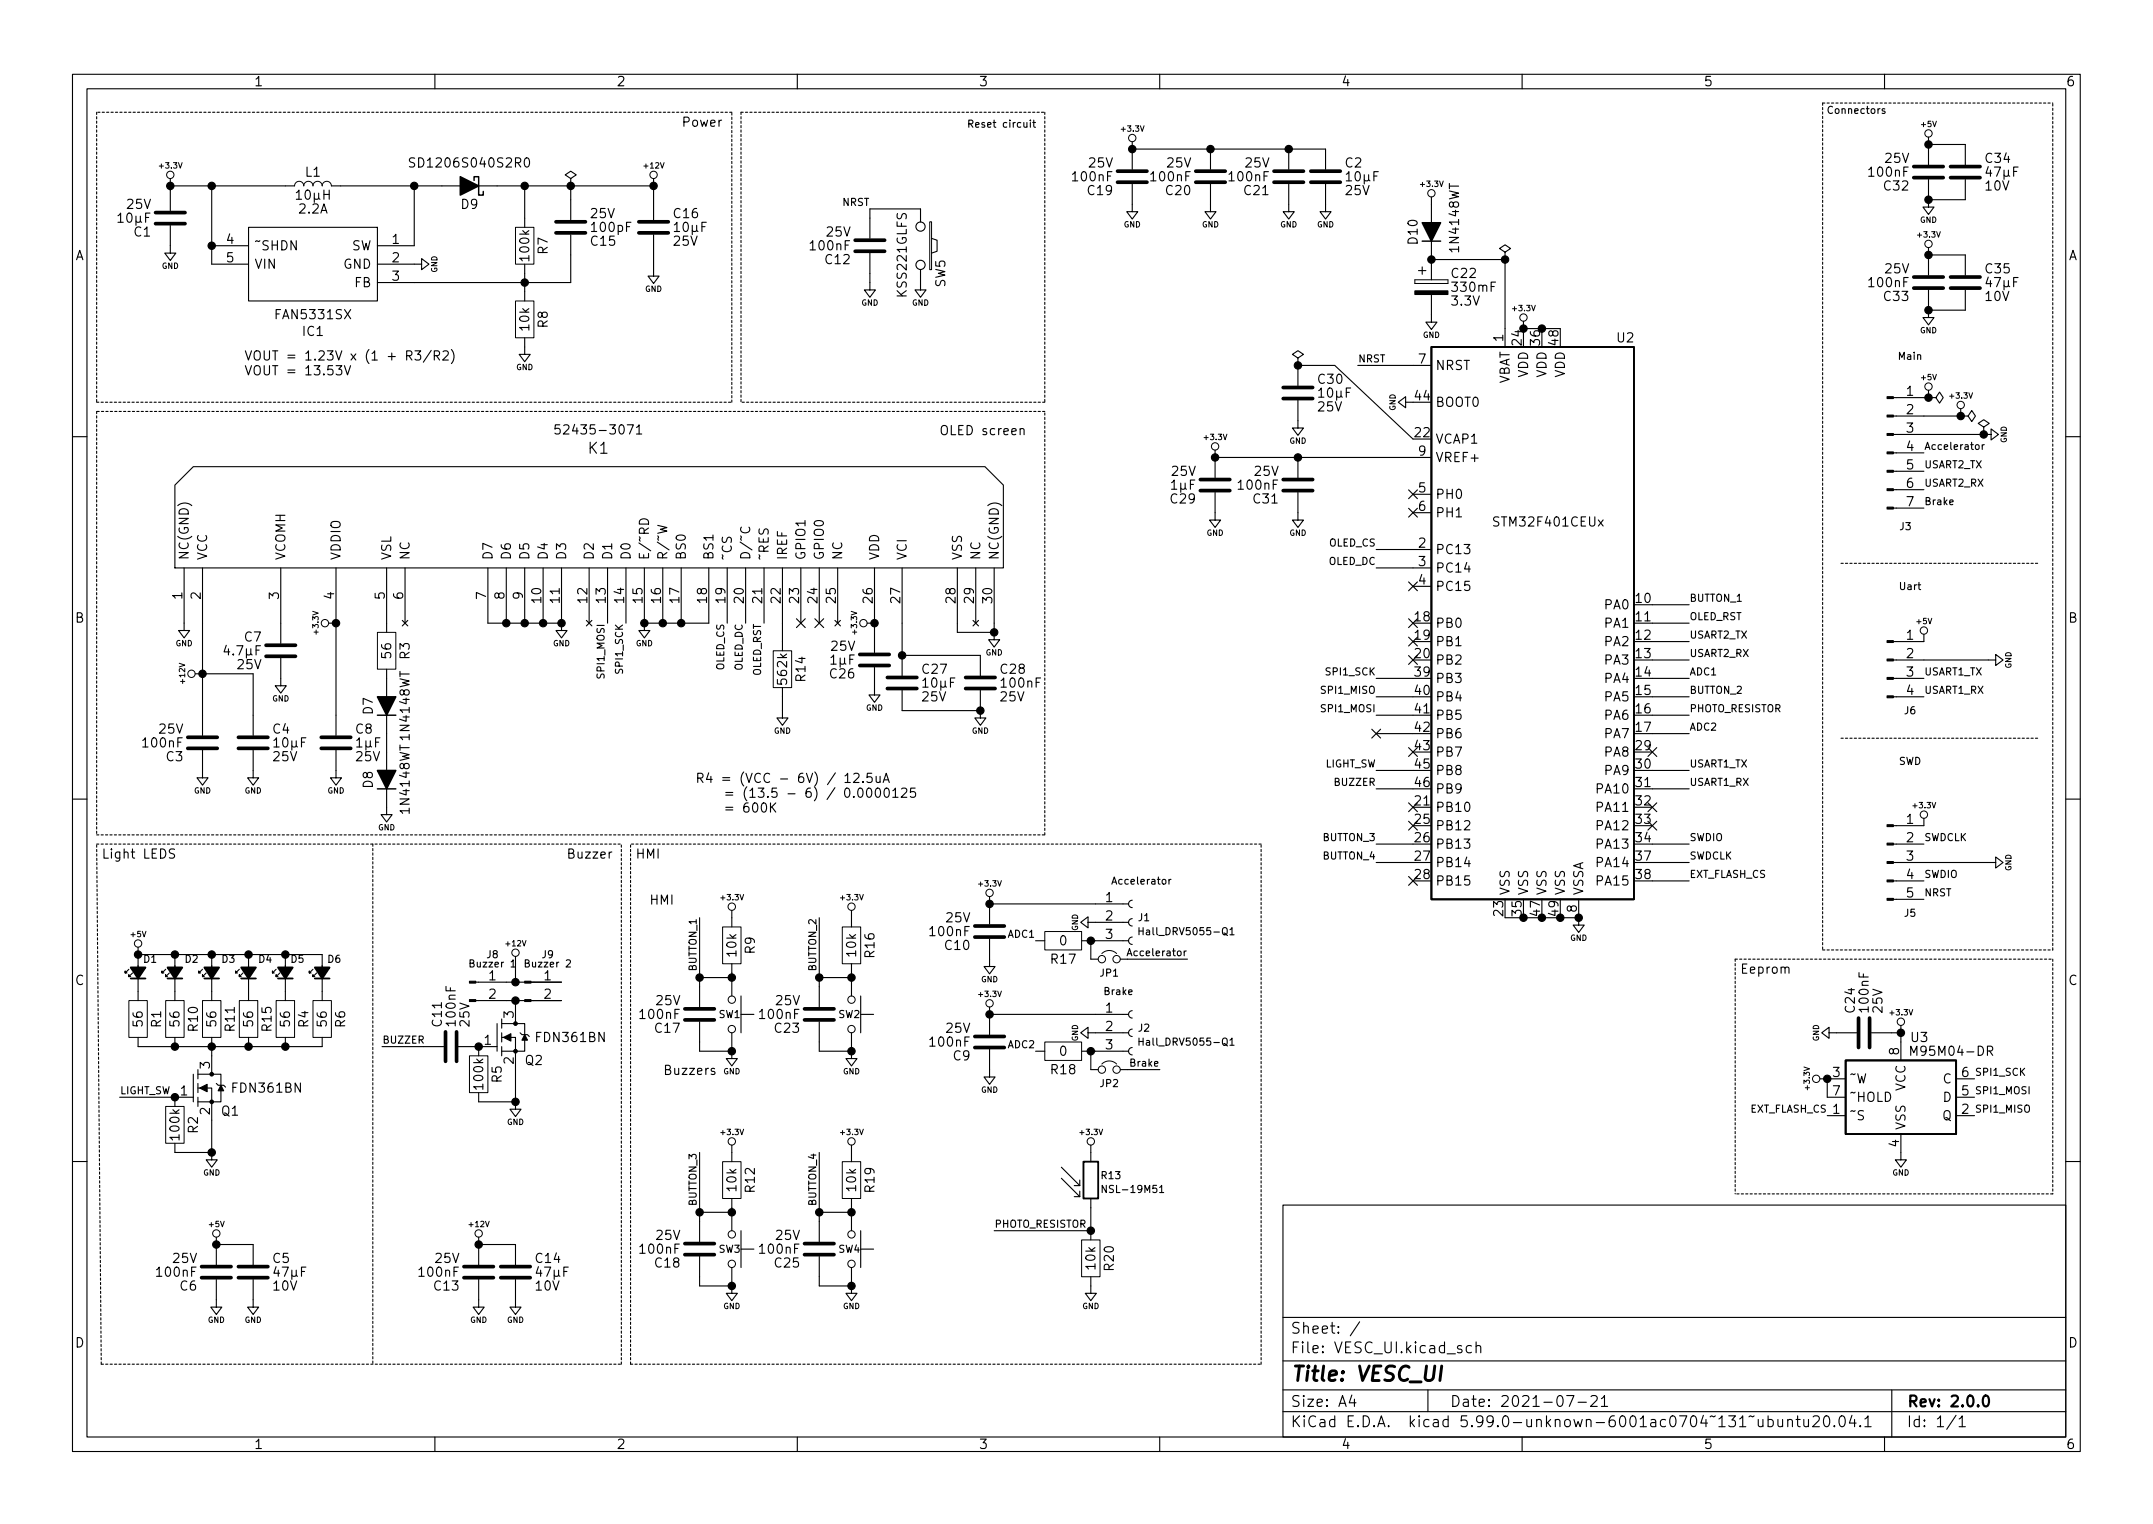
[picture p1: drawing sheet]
<svg xmlns="http://www.w3.org/2000/svg" width="297mm" height="210mm" viewBox="0 0 297 210" stroke-linecap="round" stroke-linejoin="round" font-family="sans-serif">
<defs><g id="words">
<text font-size="2.8" x="178" y="190.6">Title: VESC_UI</text>
<g font-size="2.1">
<text x="81.2" y="62.6">K1</text>
<text x="178" y="184">Sheet: /</text>
<text x="178" y="186.7">File: VESC_UI.kicad_sch</text>
<text x="178" y="196.9">KiCad E.D.A. kicad 5.99.0-unknown-6001ac0704~131~ubuntu20.04.1</text>
<text x="178" y="194.1">Size: A4</text>
<text x="200" y="194.1">Date: 2021-07-21</text>
<text x="263" y="194.1">Rev: 2.0.0</text>
<text x="263" y="196.9">Id: 1/1</text>
</g>
<g font-size="1.8">
<text x="35" y="11.9">1</text>
<text x="85" y="11.9">2</text>
<text x="135" y="11.9">3</text>
<text x="185" y="11.9">4</text>
<text x="235" y="11.9">5</text>
<text x="285" y="11.9">6</text>
<text x="94" y="17.5">Power</text>
<text x="57.3" y="23.1">SD1206S040S2R0</text>
<text x="150.3" y="23.1">25V</text>
<text x="161.1" y="23.1">25V</text>
<text x="171.9" y="23.1">25V</text>
<text x="185.6" y="23.1">C2</text>
<text x="260.1" y="22.5">25V</text>
<text x="274" y="22.5">C34</text>
<text x="17.5" y="28.8">25V</text>
<text x="41.3" y="29.5">2.2A</text>
<text x="42.1" y="24.4">L1</text>
<text x="63.6" y="28.8">D9</text>
<text x="148.1" y="25">100nF</text>
<text x="150.1" y="26.9">C19</text>
<text x="158.9" y="25">100nF</text>
<text x="160.9" y="26.9">C20</text>
<text x="169.7" y="25">100nF</text>
<text x="171.7" y="26.9">C21</text>
<text x="185.7" y="26.9">25V</text>
<text x="258" y="24.4">100nF</text>
<text x="260" y="26.3">C32</text>
<text x="273.9" y="26.3">10V</text>
<text x="10.3" y="35.9">A</text>
<text x="18.5" y="32.6">C1</text>
<text x="31.3" y="33.6">4</text>
<text x="35.1" y="34.5">~SHDN</text>
<text x="48.5" y="34.5">SW</text>
<text x="54.1" y="33.6">1</text>
<text x="73" y="35.9" transform="rotate(-90 73 35.9)">100k</text>
<text x="75.6" y="35" transform="rotate(-90 75.6 35)">R7</text>
<text x="81.5" y="30.1">25V</text>
<text x="81.6" y="33.9">C15</text>
<text x="81.7" y="32">100pF</text>
<text x="93" y="33.9">25V</text>
<text x="93" y="30.1">C16</text>
<text x="111.9" y="34.5">100nF</text>
<text x="114.1" y="32.6">25V</text>
<text x="195.6" y="33.6" transform="rotate(-90 195.6 33.6)">D10</text>
<text x="201.3" y="34.6" transform="rotate(-90 201.3 34.6)">1N4148WT</text>
<text x="285.3" y="35.9">A</text>
<text x="31.3" y="36.2">5</text>
<text x="35.1" y="37.1">VIN</text>
<text x="47.4" y="37.1">GND</text>
<text x="49" y="39.6">FB</text>
<text x="54.1" y="36.2">2</text>
<text x="54.1" y="38.7">3</text>
<text x="113.9" y="36.4">C12</text>
<text x="125.1" y="40.8" transform="rotate(-90 125.1 40.8)">KSS221GLFS</text>
<text x="130.4" y="39.6" transform="rotate(-90 130.4 39.6)">SW5</text>
<text x="200.3" y="38.3">C22</text>
<text x="200.5" y="40.3">330mF</text>
<text x="258" y="39.6">100nF</text>
<text x="260" y="41.5">C33</text>
<text x="260.1" y="37.7">25V</text>
<text x="273.9" y="41.5">10V</text>
<text x="274" y="37.7">C35</text>
<text x="38.2" y="44">FAN5331SX</text>
<text x="41.8" y="46.3">IC1</text>
<text x="73" y="45.5" transform="rotate(-90 73 45.5)">10k</text>
<text x="75.6" y="45.2" transform="rotate(-90 75.6 45.2)">R8</text>
<text x="200.3" y="42.2">3.3V</text>
<text x="207.4" y="47.1" transform="rotate(-90 207.4 47.1)">1</text>
<text x="209.9" y="47.6" transform="rotate(-90 209.9 47.6)">24</text>
<text x="212.5" y="47.6" transform="rotate(-90 212.5 47.6)">36</text>
<text x="215" y="47.6" transform="rotate(-90 215 47.6)">48</text>
<text x="223.1" y="47.2">U2</text>
<text x="33.7" y="49.7">VOUT = 1.23V x (1 + R3/R2)</text>
<text x="33.7" y="51.8">VOUT = 13.53V</text>
<text x="181.9" y="53">C30</text>
<text x="195.7" y="50.2">7</text>
<text x="198" y="51">NRST</text>
<text x="208.3" y="53.2" transform="rotate(-90 208.3 53.2)">VBAT</text>
<text x="210.8" y="52.1" transform="rotate(-90 210.8 52.1)">VDD</text>
<text x="213.4" y="52.1" transform="rotate(-90 213.4 52.1)">VDD</text>
<text x="215.9" y="52.1" transform="rotate(-90 215.9 52.1)">VDD</text>
<text x="77.8" y="59.9">52435-3071</text>
<text x="181.9" y="56.8">25V</text>
<text x="195.2" y="55.2">44</text>
<text x="198" y="56.1">BOOT0</text>
<text x="263" y="54.6">1</text>
<text x="263" y="57.1">2</text>
<text x="263" y="59.7">3</text>
<text x="129.5" y="60">OLED screen</text>
<text x="161.7" y="65.7">25V</text>
<text x="173.1" y="65.7">25V</text>
<text x="195.2" y="60.3">22</text>
<text x="195.7" y="62.9">9</text>
<text x="198" y="61.2">VCAP1</text>
<text x="198" y="63.7">VREF+</text>
<text x="263" y="62.2">4</text>
<text x="263" y="64.8">5</text>
<text x="161.6" y="69.5">C29</text>
<text x="171" y="67.6">100nF</text>
<text x="173" y="69.5">C31</text>
<text x="195.7" y="67.9">5</text>
<text x="195.7" y="70.5">6</text>
<text x="198" y="68.8">PH0</text>
<text x="198" y="71.4">PH1</text>
<text x="263" y="67.3">6</text>
<text x="263" y="69.8">7</text>
<text x="26" y="77.3" transform="rotate(-90 26 77.3)">NC(GND)</text>
<text x="28.6" y="77.3" transform="rotate(-90 28.6 77.3)">VCC</text>
<text x="39.4" y="77.3" transform="rotate(-90 39.4 77.3)">VCOMH</text>
<text x="47" y="77.3" transform="rotate(-90 47 77.3)">VDDIO</text>
<text x="54" y="77.3" transform="rotate(-90 54 77.3)">VSL</text>
<text x="56.5" y="77.3" transform="rotate(-90 56.5 77.3)">NC</text>
<text x="67.9" y="77.3" transform="rotate(-90 67.9 77.3)">D7</text>
<text x="70.5" y="77.3" transform="rotate(-90 70.5 77.3)">D6</text>
<text x="73" y="77.3" transform="rotate(-90 73 77.3)">D5</text>
<text x="75.6" y="77.3" transform="rotate(-90 75.6 77.3)">D4</text>
<text x="78.1" y="77.3" transform="rotate(-90 78.1 77.3)">D3</text>
<text x="81.9" y="77.3" transform="rotate(-90 81.9 77.3)">D2</text>
<text x="84.5" y="77.3" transform="rotate(-90 84.5 77.3)">D1</text>
<text x="87" y="77.3" transform="rotate(-90 87 77.3)">D0</text>
<text x="89.5" y="77.3" transform="rotate(-90 89.5 77.3)">E/~RD</text>
<text x="92.1" y="77.3" transform="rotate(-90 92.1 77.3)">R/~W</text>
<text x="94.6" y="77.3" transform="rotate(-90 94.6 77.3)">BS0</text>
<text x="98.4" y="77.3" transform="rotate(-90 98.4 77.3)">BS1</text>
<text x="101" y="77.3" transform="rotate(-90 101 77.3)">~CS</text>
<text x="103.5" y="77.3" transform="rotate(-90 103.5 77.3)">D/~C</text>
<text x="106" y="77.3" transform="rotate(-90 106 77.3)">~RES</text>
<text x="108.6" y="77.3" transform="rotate(-90 108.6 77.3)">IREF</text>
<text x="111.1" y="77.3" transform="rotate(-90 111.1 77.3)">GPIO1</text>
<text x="113.7" y="77.3" transform="rotate(-90 113.7 77.3)">GPIO0</text>
<text x="116.2" y="77.3" transform="rotate(-90 116.2 77.3)">NC</text>
<text x="121.3" y="77.3" transform="rotate(-90 121.3 77.3)">VDD</text>
<text x="125.1" y="77.3" transform="rotate(-90 125.1 77.3)">VCI</text>
<text x="132.7" y="77.3" transform="rotate(-90 132.7 77.3)">VSS</text>
<text x="135.3" y="77.3" transform="rotate(-90 135.3 77.3)">NC</text>
<text x="137.8" y="77.3" transform="rotate(-90 137.8 77.3)">NC(GND)</text>
<text x="195.7" y="75.6">2</text>
<text x="198" y="76.4">PC13</text>
<text x="206.4" y="72.6">STM32F401CEUx</text>
<text x="25.1" y="82.7" transform="rotate(-90 25.1 82.7)">1</text>
<text x="27.7" y="82.7" transform="rotate(-90 27.7 82.7)">2</text>
<text x="38.5" y="82.7" transform="rotate(-90 38.5 82.7)">3</text>
<text x="46.1" y="82.7" transform="rotate(-90 46.1 82.7)">4</text>
<text x="53.1" y="82.7" transform="rotate(-90 53.1 82.7)">5</text>
<text x="55.6" y="82.7" transform="rotate(-90 55.6 82.7)">6</text>
<text x="67.1" y="82.7" transform="rotate(-90 67.1 82.7)">7</text>
<text x="69.6" y="82.7" transform="rotate(-90 69.6 82.7)">8</text>
<text x="72.1" y="82.7" transform="rotate(-90 72.1 82.7)">9</text>
<text x="74.7" y="83.1" transform="rotate(-90 74.7 83.1)">10</text>
<text x="77.2" y="83.1" transform="rotate(-90 77.2 83.1)">11</text>
<text x="81" y="83.1" transform="rotate(-90 81 83.1)">12</text>
<text x="83.6" y="83.1" transform="rotate(-90 83.6 83.1)">13</text>
<text x="86.1" y="83.1" transform="rotate(-90 86.1 83.1)">14</text>
<text x="88.6" y="83.1" transform="rotate(-90 88.6 83.1)">15</text>
<text x="91.2" y="83.1" transform="rotate(-90 91.2 83.1)">16</text>
<text x="93.7" y="83.1" transform="rotate(-90 93.7 83.1)">17</text>
<text x="97.5" y="83.1" transform="rotate(-90 97.5 83.1)">18</text>
<text x="100.1" y="83.1" transform="rotate(-90 100.1 83.1)">19</text>
<text x="102.6" y="83.1" transform="rotate(-90 102.6 83.1)">20</text>
<text x="105.2" y="83.1" transform="rotate(-90 105.2 83.1)">21</text>
<text x="107.7" y="83.1" transform="rotate(-90 107.7 83.1)">22</text>
<text x="110.2" y="83.1" transform="rotate(-90 110.2 83.1)">23</text>
<text x="112.8" y="83.1" transform="rotate(-90 112.8 83.1)">24</text>
<text x="115.3" y="83.1" transform="rotate(-90 115.3 83.1)">25</text>
<text x="120.4" y="83.1" transform="rotate(-90 120.4 83.1)">26</text>
<text x="124.2" y="83.1" transform="rotate(-90 124.2 83.1)">27</text>
<text x="131.8" y="83.1" transform="rotate(-90 131.8 83.1)">28</text>
<text x="134.4" y="83.1" transform="rotate(-90 134.4 83.1)">29</text>
<text x="136.9" y="83.1" transform="rotate(-90 136.9 83.1)">30</text>
<text x="195.7" y="78.1">3</text>
<text x="195.7" y="80.6">4</text>
<text x="198" y="79">PC14</text>
<text x="198" y="81.5">PC15</text>
<text x="225.7" y="83.2">10</text>
<text x="10.3" y="85.9">B</text>
<text x="33.7" y="88.5">C7</text>
<text x="114.7" y="89.8">25V</text>
<text x="195.2" y="85.7">18</text>
<text x="195.2" y="88.3">19</text>
<text x="198" y="86.6">PB0</text>
<text x="198" y="89.1">PB1</text>
<text x="221.5" y="84.1">PA0</text>
<text x="221.5" y="86.6">PA1</text>
<text x="221.5" y="89.1">PA2</text>
<text x="225.7" y="85.7">11</text>
<text x="225.7" y="88.3">12</text>
<text x="263" y="88.3">1</text>
<text x="285.3" y="85.9">B</text>
<text x="32.8" y="92.3">25V</text>
<text x="54" y="90.8" transform="rotate(-90 54 90.8)">56</text>
<text x="56.5" y="90.9" transform="rotate(-90 56.5 90.9)">R3</text>
<text x="108.6" y="94.3" transform="rotate(-90 108.6 94.3)">562k</text>
<text x="111.1" y="93.9" transform="rotate(-90 111.1 93.9)">R14</text>
<text x="114.6" y="93.6">C26</text>
<text x="127.3" y="93">C27</text>
<text x="138.1" y="93">C28</text>
<text x="138.3" y="94.9">100nF</text>
<text x="195.2" y="90.8">20</text>
<text x="195.2" y="93.3">39</text>
<text x="195.2" y="95.9">40</text>
<text x="198" y="91.7">PB2</text>
<text x="198" y="94.2">PB3</text>
<text x="221.5" y="91.7">PA3</text>
<text x="221.5" y="94.2">PA4</text>
<text x="225.7" y="90.8">13</text>
<text x="225.7" y="93.3">14</text>
<text x="225.7" y="95.9">15</text>
<text x="263" y="90.8">2</text>
<text x="263" y="93.3">3</text>
<text x="263" y="95.9">4</text>
<text x="22" y="101.2">25V</text>
<text x="37.7" y="101.2">C4</text>
<text x="49.1" y="101.2">C8</text>
<text x="51.4" y="98.5" transform="rotate(-90 51.4 98.5)">D7</text>
<text x="127.3" y="96.8">25V</text>
<text x="138.1" y="96.8">25V</text>
<text x="195.2" y="98.4">41</text>
<text x="195.2" y="101">42</text>
<text x="198" y="96.8">PB4</text>
<text x="198" y="99.3">PB5</text>
<text x="198" y="101.8">PB6</text>
<text x="221.5" y="96.8">PA5</text>
<text x="221.5" y="99.3">PA6</text>
<text x="221.5" y="101.8">PA7</text>
<text x="225.7" y="98.4">16</text>
<text x="225.7" y="101">17</text>
<text x="19.8" y="103.1">100nF</text>
<text x="23" y="105">C3</text>
<text x="37.7" y="105">25V</text>
<text x="49.2" y="105">25V</text>
<text x="195.2" y="103.5">43</text>
<text x="195.2" y="106">45</text>
<text x="198" y="104.4">PB7</text>
<text x="198" y="106.9">PB8</text>
<text x="221.5" y="104.4">PA8</text>
<text x="221.5" y="106.9">PA9</text>
<text x="225.7" y="103.5">29</text>
<text x="225.7" y="106">30</text>
<text x="51.4" y="108.7" transform="rotate(-90 51.4 108.7)">D8</text>
<text x="56.5" y="112" transform="rotate(-90 56.5 112)">1N4148WT 1N4148WT</text>
<text x="95.9" y="108">R4 = (VCC - 6V) / 12.5uA</text>
<text x="97.9" y="110.1">= (13.5 - 6) / 0.0000125</text>
<text x="97.9" y="112.1">= 600K</text>
<text x="195.2" y="111.1">21</text>
<text x="195.2" y="113.7">25</text>
<text x="195.2" y="108.6">46</text>
<text x="198" y="112">PB10</text>
<text x="198" y="109.5">PB9</text>
<text x="220.5" y="109.5">PA10</text>
<text x="220.5" y="112">PA11</text>
<text x="225.7" y="108.6">31</text>
<text x="225.7" y="111.1">32</text>
<text x="225.7" y="113.7">33</text>
<text x="263" y="113.7">1</text>
<text x="14" y="118.5">Light LEDS</text>
<text x="78.1" y="118.5">Buzzer</text>
<text x="87.6" y="118.5">HMI</text>
<text x="195.2" y="116.2">26</text>
<text x="195.2" y="118.7">27</text>
<text x="198" y="114.5">PB12</text>
<text x="198" y="117.1">PB13</text>
<text x="198" y="119.6">PB14</text>
<text x="220.5" y="114.5">PA12</text>
<text x="220.5" y="117.1">PA13</text>
<text x="220.5" y="119.6">PA14</text>
<text x="225.7" y="116.2">34</text>
<text x="225.7" y="118.7">37</text>
<text x="263" y="116.2">2</text>
<text x="263" y="118.7">3</text>
<text x="89.5" y="124.8">HMI</text>
<text x="152.5" y="124.5">1</text>
<text x="195.2" y="121.3">28</text>
<text x="198" y="122.2">PB15</text>
<text x="208.3" y="123.6" transform="rotate(-90 208.3 123.6)">VSS</text>
<text x="210.8" y="123.6" transform="rotate(-90 210.8 123.6)">VSS</text>
<text x="213.4" y="123.6" transform="rotate(-90 213.4 123.6)">VSS</text>
<text x="215.9" y="123.6" transform="rotate(-90 215.9 123.6)">VSS</text>
<text x="217.6" y="125.8" transform="rotate(-90 217.6 125.8)">8</text>
<text x="218.4" y="123.6" transform="rotate(-90 218.4 123.6)">VSSA</text>
<text x="220.5" y="122.2">PA15</text>
<text x="225.7" y="121.3">38</text>
<text x="263" y="121.3">4</text>
<text x="263" y="123.8">5</text>
<text x="101.6" y="131.9" transform="rotate(-90 101.6 131.9)">10k</text>
<text x="104.1" y="131.6" transform="rotate(-90 104.1 131.6)">R9</text>
<text x="118.1" y="131.9" transform="rotate(-90 118.1 131.9)">10k</text>
<text x="128.4" y="129.2">100nF</text>
<text x="130.4" y="131.1">C10</text>
<text x="130.6" y="127.2">25V</text>
<text x="146.2" y="130.4">0</text>
<text x="152.5" y="127">2</text>
<text x="152.5" y="129.5">3</text>
<text x="207.4" y="126.3" transform="rotate(-90 207.4 126.3)">23</text>
<text x="209.9" y="126.3" transform="rotate(-90 209.9 126.3)">35</text>
<text x="212.5" y="126.3" transform="rotate(-90 212.5 126.3)">47</text>
<text x="215" y="126.3" transform="rotate(-90 215 126.3)">49</text>
<text x="10.3" y="135.9">C</text>
<text x="67.5" y="135.2">1</text>
<text x="67.5" y="137.8">2</text>
<text x="75.1" y="135.2">1</text>
<text x="75.1" y="137.8">2</text>
<text x="120.6" y="132" transform="rotate(-90 120.6 132)">R16</text>
<text x="145.1" y="133">R17</text>
<text x="240" y="134.3">Eeprom</text>
<text x="285.3" y="135.9">C</text>
<text x="19.7" y="141.6" transform="rotate(-90 19.7 141.6)">56</text>
<text x="22.2" y="141.7" transform="rotate(-90 22.2 141.7)">R1</text>
<text x="24.8" y="141.6" transform="rotate(-90 24.8 141.6)">56</text>
<text x="27.3" y="142.2" transform="rotate(-90 27.3 142.2)">R10</text>
<text x="29.8" y="141.6" transform="rotate(-90 29.8 141.6)">56</text>
<text x="32.4" y="142.2" transform="rotate(-90 32.4 142.2)">R11</text>
<text x="34.9" y="141.6" transform="rotate(-90 34.9 141.6)">56</text>
<text x="37.5" y="142.2" transform="rotate(-90 37.5 142.2)">R15</text>
<text x="40" y="141.6" transform="rotate(-90 40 141.6)">56</text>
<text x="42.5" y="141.7" transform="rotate(-90 42.5 141.7)">R4</text>
<text x="45.1" y="141.6" transform="rotate(-90 45.1 141.6)">56</text>
<text x="47.6" y="141.7" transform="rotate(-90 47.6 141.7)">R6</text>
<text x="61" y="141.6" transform="rotate(-90 61 141.6)">C11</text>
<text x="62.9" y="141.4" transform="rotate(-90 62.9 141.4)">100nF</text>
<text x="64.8" y="141.6" transform="rotate(-90 64.8 141.6)">25V</text>
<text x="70.9" y="140.4" transform="rotate(-90 70.9 140.4)">3</text>
<text x="74.1" y="143.8">FDN361BN</text>
<text x="88.4" y="140.6">100nF</text>
<text x="90.4" y="142.5">C17</text>
<text x="90.6" y="138.7">25V</text>
<text x="104.9" y="140.6">100nF</text>
<text x="106.9" y="142.5">C23</text>
<text x="107.1" y="138.7">25V</text>
<text x="130.6" y="142.5">25V</text>
<text x="152.5" y="139.7">1</text>
<text x="152.5" y="142.2">2</text>
<text x="255.9" y="139.6" transform="rotate(-90 255.9 139.6)">C24</text>
<text x="257.8" y="139.5" transform="rotate(-90 257.8 139.5)">100nF</text>
<text x="259.7" y="139.7" transform="rotate(-90 259.7 139.7)">25V</text>
<text x="263.7" y="143.8">U3</text>
<text x="29" y="147.4" transform="rotate(-90 29 147.4)">3</text>
<text x="66.8" y="144.1">1</text>
<text x="69.2" y="149.3" transform="rotate(-90 69.2 149.3)">R5</text>
<text x="70.9" y="146.8" transform="rotate(-90 70.9 146.8)">2</text>
<text x="72.5" y="146.9">Q2</text>
<text x="91.4" y="148.3">Buzzers</text>
<text x="128.4" y="144.4">100nF</text>
<text x="131.5" y="146.3">C9</text>
<text x="145.1" y="148.2">R18</text>
<text x="146.2" y="145.7">0</text>
<text x="152.5" y="144.8">3</text>
<text x="252.9" y="148.6">3</text>
<text x="255.1" y="149.5">~W</text>
<text x="262" y="145.5" transform="rotate(-90 262 145.5)">8</text>
<text x="264.2" y="145.7">M95M04-DR</text>
<text x="268.1" y="149.5">C</text>
<text x="270.7" y="148.6">6</text>
<text x="24.9" y="151.1">1</text>
<text x="29" y="153.8" transform="rotate(-90 29 153.8)">2</text>
<text x="30.6" y="153.9">Q1</text>
<text x="32.2" y="150.7">FDN361BN</text>
<text x="66.7" y="150.2" transform="rotate(-90 66.7 150.2)">100k</text>
<text x="252.9" y="153.7">1</text>
<text x="252.9" y="151.1">7</text>
<text x="255.1" y="154.6">~S</text>
<text x="255.1" y="152">~HOLD</text>
<text x="262.9" y="156" transform="rotate(-90 262.9 156)">VSS</text>
<text x="262.9" y="150.5" transform="rotate(-90 262.9 150.5)">VCC</text>
<text x="268" y="154.6">Q</text>
<text x="268.1" y="152">D</text>
<text x="270.7" y="153.7">2</text>
<text x="270.7" y="151.1">5</text>
<text x="24.8" y="157.2" transform="rotate(-90 24.8 157.2)">100k</text>
<text x="27.3" y="156.3" transform="rotate(-90 27.3 156.3)">R2</text>
<text x="262" y="158.2" transform="rotate(-90 262 158.2)">4</text>
<text x="101.6" y="164.3" transform="rotate(-90 101.6 164.3)">10k</text>
<text x="104.1" y="164.4" transform="rotate(-90 104.1 164.4)">R12</text>
<text x="118.1" y="164.3" transform="rotate(-90 118.1 164.3)">10k</text>
<text x="120.6" y="164.4" transform="rotate(-90 120.6 164.4)">R19</text>
<text x="88.4" y="173">100nF</text>
<text x="90.6" y="171.1">25V</text>
<text x="104.9" y="173">100nF</text>
<text x="107.1" y="171.1">25V</text>
<text x="21.7" y="176.1">100nF</text>
<text x="23.9" y="174.2">25V</text>
<text x="24.9" y="178">C6</text>
<text x="37.7" y="174.2">C5</text>
<text x="37.7" y="178">10V</text>
<text x="57.9" y="176.1">100nF</text>
<text x="60" y="178">C13</text>
<text x="60.1" y="174.2">25V</text>
<text x="73.9" y="178">10V</text>
<text x="74" y="174.2">C14</text>
<text x="90.4" y="174.9">C18</text>
<text x="106.9" y="174.9">C25</text>
<text x="151.1" y="175.1" transform="rotate(-90 151.1 175.1)">10k</text>
<text x="153.7" y="175.2" transform="rotate(-90 153.7 175.2)">R20</text>
<text x="10.3" y="185.9">D</text>
<text x="285.3" y="185.9">D</text>
<text x="35" y="199.9">1</text>
<text x="85" y="199.9">2</text>
<text x="135" y="199.9">3</text>
<text x="185" y="199.9">4</text>
<text x="235" y="199.9">5</text>
<text x="285" y="199.9">6</text>
</g>
<g font-size="1.4">
<text x="133.3" y="17.6">Reset circuit</text>
<text x="252.7" y="15.7">Connectors</text>
<text x="116.3" y="28.4">NRST</text>
<text x="187.3" y="50">NRST</text>
<text x="262" y="49.6">Main</text>
<text x="265.4" y="64.6">USART2_TX</text>
<text x="265.4" y="62.1">Accelerator</text>
<text x="265.4" y="69.7">Brake</text>
<text x="265.4" y="67.1">USART2_RX</text>
<text x="183.3" y="77.9">OLED_DC</text>
<text x="183.3" y="75.4">OLED_CS</text>
<text x="262.1" y="73.1">J3</text>
<text x="233" y="83">BUTTON_1</text>
<text x="262.1" y="81.4">Uart</text>
<text x="233" y="88.1">USART2_TX</text>
<text x="233" y="85.6">OLED_RST</text>
<text x="83.4" y="93.3" transform="rotate(-90 83.4 93.3)">SPI1_MOSI</text>
<text x="85.9" y="92.6" transform="rotate(-90 85.9 92.6)">SPI1_SCK</text>
<text x="99.9" y="92.5" transform="rotate(-90 99.9 92.5)">OLED_CS</text>
<text x="102.4" y="92.6" transform="rotate(-90 102.4 92.6)">OLED_DC</text>
<text x="105" y="93.3" transform="rotate(-90 105 93.3)">OLED_RST</text>
<text x="182.6" y="95.7">SPI1_MISO</text>
<text x="183.2" y="93.2">SPI1_SCK</text>
<text x="233" y="95.7">BUTTON_2</text>
<text x="233" y="93.2">ADC1</text>
<text x="233" y="90.6">USART2_RX</text>
<text x="265.4" y="95.7">USART1_RX</text>
<text x="265.4" y="93.2">USART1_TX</text>
<text x="182.6" y="98.3">SPI1_MOSI</text>
<text x="233" y="100.8">ADC2</text>
<text x="233" y="98.3">PHOTO_RESISTOR</text>
<text x="262.8" y="98.5">J6</text>
<text x="182.7" y="105.9">LIGHT_SW</text>
<text x="233" y="105.9">USART1_TX</text>
<text x="261.9" y="105.5">SWD</text>
<text x="184.3" y="108.4">BUZZER</text>
<text x="233" y="108.4">USART1_RX</text>
<text x="182.6" y="118.6">BUTTON_4</text>
<text x="182.6" y="116">BUTTON_3</text>
<text x="233" y="116">SWDIO</text>
<text x="233" y="118.6">SWDCLK</text>
<text x="265.4" y="116">SWDCLK</text>
<text x="153.7" y="122">Accelerator</text>
<text x="233" y="121.1">EXT_FLASH_CS</text>
<text x="265.4" y="123.7">NRST</text>
<text x="265.4" y="121.1">SWDIO</text>
<text x="139.1" y="129.4">ADC1</text>
<text x="156.2" y="131.9">Accelerator</text>
<text x="157.1" y="127.1">J1</text>
<text x="157.9" y="129">Hall_DRV5055-Q1</text>
<text x="262.8" y="126.5">J5</text>
<text x="19.8" y="132.8">D1</text>
<text x="25.5" y="132.8">D2</text>
<text x="30.6" y="132.8">D3</text>
<text x="35.7" y="132.8">D4</text>
<text x="40.2" y="132.8">D5</text>
<text x="45.2" y="132.8">D6</text>
<text x="65.1" y="133.5">Buzzer 1</text>
<text x="67.2" y="132.2">J8</text>
<text x="72.7" y="133.5">Buzzer 2</text>
<text x="74.8" y="132.2">J9</text>
<text x="96.1" y="133.9" transform="rotate(-90 96.1 133.9)">BUTTON_1</text>
<text x="112.6" y="133.9" transform="rotate(-90 112.6 133.9)">BUTTON_2</text>
<text x="151.8" y="134.7">JP1</text>
<text x="152.4" y="137.3">Brake</text>
<text x="52.7" y="144">BUZZER</text>
<text x="99.2" y="140.4">SW1</text>
<text x="115.7" y="140.4">SW2</text>
<text x="157.1" y="142.3">J2</text>
<text x="139.1" y="144.6">ADC2</text>
<text x="151.8" y="150">JP2</text>
<text x="156.2" y="147.1">Brake</text>
<text x="157.9" y="144.3">Hall_DRV5055-Q1</text>
<text x="272.4" y="148.4">SPI1_SCK</text>
<text x="16.5" y="151">LIGHT_SW</text>
<text x="241.4" y="153.5">EXT_FLASH_CS</text>
<text x="272.4" y="151">SPI1_MOSI</text>
<text x="272.4" y="153.5">SPI1_MISO</text>
<text x="96.1" y="166.3" transform="rotate(-90 96.1 166.3)">BUTTON_3</text>
<text x="112.6" y="166.3" transform="rotate(-90 112.6 166.3)">BUTTON_4</text>
<text x="152" y="162.7">R13</text>
<text x="152.6" y="164.6">NSL-19M51</text>
<text x="99.2" y="172.8">SW3</text>
<text x="115.7" y="172.8">SW4</text>
<text x="137.2" y="169.4">PHOTO_RESISTOR</text>
</g>
<g font-size="1.1">
<text x="265.1" y="17.5">+5V</text>
<text x="22.1" y="23.2">+3.3V</text>
<text x="88.9" y="23.2">+12V</text>
<text x="154.8" y="18.2">+3.3V</text>
<text x="196.1" y="25.8">+3.3V</text>
<text x="155" y="31.4">GND</text>
<text x="165.8" y="31.4">GND</text>
<text x="176.6" y="31.4">GND</text>
<text x="181.7" y="31.4">GND</text>
<text x="264.7" y="32.8">+3.3V</text>
<text x="264.9" y="30.7">GND</text>
<text x="22.3" y="37.1">GND</text>
<text x="60.3" y="37.6" transform="rotate(-90 60.3 37.6)">GND</text>
<text x="89" y="40.3">GND</text>
<text x="118.8" y="42.2">GND</text>
<text x="125.8" y="42.2">GND</text>
<text x="196.3" y="46.6">GND</text>
<text x="208.8" y="42.9">+3.3V</text>
<text x="264.9" y="46">GND</text>
<text x="71.2" y="51">GND</text>
<text x="265.1" y="52.4">+5V</text>
<text x="192.5" y="56.7" transform="rotate(-90 192.5 56.7)">GND</text>
<text x="269.1" y="55">+3.3V</text>
<text x="166.2" y="60.7">+3.3V</text>
<text x="177.9" y="61.2">GND</text>
<text x="276.9" y="61.1" transform="rotate(-90 276.9 61.1)">GND</text>
<text x="166.5" y="73.9">GND</text>
<text x="177.9" y="73.9">GND</text>
<text x="24.2" y="89.1">GND</text>
<text x="43.9" y="87.4" transform="rotate(-90 43.9 87.4)">+3.3V</text>
<text x="76.3" y="89.1">GND</text>
<text x="87.7" y="89.1">GND</text>
<text x="118.2" y="87.4" transform="rotate(-90 118.2 87.4)">+3.3V</text>
<text x="264.5" y="86.1">+5V</text>
<text x="25.5" y="94.2" transform="rotate(-90 25.5 94.2)">+12V</text>
<text x="136" y="90.4">GND</text>
<text x="277.5" y="92.2" transform="rotate(-90 277.5 92.2)">GND</text>
<text x="37.6" y="96.8">GND</text>
<text x="106.8" y="101.2">GND</text>
<text x="119.5" y="98">GND</text>
<text x="134.1" y="101.2">GND</text>
<text x="26.8" y="109.5">GND</text>
<text x="33.7" y="109.5">GND</text>
<text x="45.2" y="109.5">GND</text>
<text x="264" y="111.5">+3.3V</text>
<text x="52.2" y="114.5">GND</text>
<text x="99.6" y="124.2">+3.3V</text>
<text x="116.1" y="124.2">+3.3V</text>
<text x="135.1" y="122.3">+3.3V</text>
<text x="277.5" y="120.2" transform="rotate(-90 277.5 120.2)">GND</text>
<text x="18.1" y="129.3">+5V</text>
<text x="69.9" y="130.6">+12V</text>
<text x="148.7" y="128.4" transform="rotate(-90 148.7 128.4)">GND</text>
<text x="216.6" y="129.8">GND</text>
<text x="135.1" y="137.5">+3.3V</text>
<text x="135.3" y="135.5">GND</text>
<text x="148.7" y="143.7" transform="rotate(-90 148.7 143.7)">GND</text>
<text x="251" y="143.7" transform="rotate(-90 251 143.7)">GND</text>
<text x="260.9" y="140.1">+3.3V</text>
<text x="99.8" y="148.2">GND</text>
<text x="116.3" y="148.2">GND</text>
<text x="69.9" y="155.2">GND</text>
<text x="135.3" y="150.7">GND</text>
<text x="249.7" y="150.2" transform="rotate(-90 249.7 150.2)">+3.3V</text>
<text x="99.6" y="156.6">+3.3V</text>
<text x="116.1" y="156.6">+3.3V</text>
<text x="149.1" y="156.6">+3.3V</text>
<text x="28" y="162.2">GND</text>
<text x="261.1" y="162.2">GND</text>
<text x="28.9" y="169.3">+5V</text>
<text x="64.8" y="169.3">+12V</text>
<text x="28.7" y="182.5">GND</text>
<text x="33.7" y="182.5">GND</text>
<text x="64.9" y="182.5">GND</text>
<text x="69.9" y="182.5">GND</text>
<text x="99.8" y="180.6">GND</text>
<text x="116.3" y="180.6">GND</text>
<text x="149.3" y="180.6">GND</text>
</g>
</g></defs>
<g fill="none" stroke="#000" stroke-width=".15">
<path d="M10 10.2h277v190.1h-277zM12 12.2h273v186.1h-273zM60 10.2v2M110 10.2v2M141.3 16.9v.6l.2 .1 .2-.1M141.7 16.9v.7M142.2 16.6v.1M142.2 16.9v.7M142.5 16.9h.4M142.6 16.6v.8l.3 .2M156.2 19.6v3.8M160 10.2v2"/>
<path d="M210 10.2v2M252.8 14.8a.47 .47 0 0 0-.6 .3 .47 .47 0 0 0 .4 .6l.2-.1M260 10.2v2M266.1 19.9h5v2.8M266.1 18.9v3.8M16.3 29.8l.3-.4v1.3M16.3 30.7h.7M17.6 29.5l.3-.1a.79 .79 0 0 1 0 1.3l-.2-.1-.2-.2v-.5zM18.8 29.8v1.3M19.4 30.5l.1 .2M19.4 29.8l-.1 .8-.4 .1-.1-.2M20.1 30h.4"/>
<path d="M20.7 29.4h-.6v1.3M22.7 34.9h1.6l-.8 1zM23.5 25.6h17.1M23.5 24.6v4.5M23.5 31.1v3.8M29.2 25.6v10.8h5.1M29.2 33.9h5.1M34.3 31.4h17.8v10.1h-17.8zM40.9 26.6l.3-.4v1.3M40.9 27.5h.7M42.2 26.3l.3-.1a.79 .79 0 0 1 0 1.3l-.2-.1-.1-.1-.1-.6zM43.4 26.6v1.3"/>
<path d="M44 27.3l.1 .2M44 26.6l-.1 .8-.4 .1-.1-.2M44.7 26.2v1.3M44.7 26.8h.7M45.4 26.2v1.3M45.7 25.6h44.5M52.1 36.4h6.1M57.1 25.6v8.3h-5M57.2 21.8h-.5l-.2 .2 .1 .3 .5 .3v.3l-.1 .1h-.5M58.2 35.7l1 .7-1 .8zM72.4 25.6v5.8M72.4 36.4v5.1"/>
<path d="M72.5 21.9l.3-.1a.79 .79 0 0 1 0 1.2h-.3l-.1-.2-.1-.5zM78 24.1l.7-.5 .8 .5-.8 .5zM78.7 25.6h.1M78.7 32.4v6.6h-26.6M78.7 24.6v5.7M89.4 38.1h1.5l-.7 1zM90.2 24.6v1M90.2 25.6v4.7M90.2 32.4v5.7M93 31l.4-.3v1.2M93 31.9h.8M94.4 30.8l.3-.1a.79 .79 0 0 1 0 1.2h-.3l-.1-.2-.1-.5z"/>
<path d="M95.5 31.1v1.3M96.1 31.8l.2 .1M96.1 31.1v.8h-.4l-.2-.1M96.8 31.3h.5M97.4 30.7h-.6v1.2M119.3 40h1.5l-.8 1zM120 34.9v5.1M126.2 40h1.6l-.8 1zM127 30.6v-1.8h-7v4.1M127 37.2v2.8M128.5 32.9l.8 .2v1.6l-.8 .2M155.4 29.2h1.6l-.8 1z"/>
<path d="M156.2 25.4v3.8M156.2 20.6h26.7v2.8M166.2 29.2h1.6l-.8 1zM167 20.6v2.8M167 25.4v3.8M177 29.2h1.6l-.8 1zM177.8 20.6v2.8M177.8 25.4v3.8M182.1 29.2h1.5l-.7 1zM182.9 25.4v3.8M185.7 24l.4-.3v1.3M185.7 25h.8"/>
<path d="M187.1 23.8l.3-.1a.79 .79 0 0 1 0 1.3l-.3-.1-.1-.2v-.5zM188.2 24.1v1.3M188.8 24.8l.2 .2M188.8 24.1v.8l-.4 .1-.2-.2M189.6 24.3h.4M190.2 23.7h-.6v1.3M195.7 37.3h1M196.2 36.8v1M197.5 27.2v11.4M197.5 35.8h10.1M206.9 34.3l.7-.5 .8 .5-.8 .5zM207.6 35.8h.1"/>
<path d="M207.6 34.8v13.1M265.3 28.6h1.5l-.7 1zM266.1 35.2h5v2.8M266.1 24.8v3.8M266.1 34.2v3.8M266.1 40v3.8M271.1 24.8v2.8h-5M271.1 40v2.8h-5M274.3 38.2l-.3 .9h.8M274.3 23l-.3 .9h.8M274.6 23.5v.8M274.6 38.7v.9"/>
<path d="M275.2 38.3h.8l-.5 1.3M275.2 23h.8l-.5 1.3M276.5 23.5v1.2M276.5 38.7v1.3M277.1 39.4l.2 .2M277.1 38.7l-.1 .8-.3 .1-.2-.2M277.1 24.1l.2 .2M277.1 23.5l-.1 .8h-.3l-.2-.2M277.8 38.9h.4M277.8 23.7h.4M278.4 38.3h-.6v1.3M278.4 23h-.6v1.3"/>
<path d="M46.4 50.4h.8l-.5 .5 .4 .2v.5l-.2 .1h-.3l-.2-.1M47.5 50.4l.4 1.3 .5-1.3M56.1 49.1l.6-.1 .1-.2v-.3l-.2-.1h-.5v1.3M56.4 49.1l.4 .6M57.3 48.4h.7l-.4 .5 .4 .1v.6l-.2 .1h-.4l-.1-.1M59.5 48.3l-1.1 1.7M59.9 49.1l.6-.1 .1-.2v-.3l-.2-.1h-.5v1.3M60.2 49.1l.4 .6M61.1 48.5l.2-.1h.3l.2 .1 .1 .3-.1 .1-.7 .8h.8M62.3 48.2a1.46 1.46 0 0 1 0 2M71.6 48.9h1.6l-.8 1zM72.4 46.6v2.3"/>
<path d="M77.2 58.6h-.6v.6l.1-.1 .5 .1 .1 .1-.1 .5-.2 .1h-.3l-.1-.1M87.8 59l.4-.4v1.3M87.8 59.9h.7M140.7 59.2l.2-.1 .3 .1 .1 .8M140.7 59.1v.9M178.3 48.9l.8-.5 .7 .5-.7 .5zM178.3 59h1.5l-.7 1.1zM179.1 50.4h.1M179.1 50.4h5l10.8 10.2M179.1 49.4v3.8M179.1 55.2v3.8M181.9 53.9l.4-.4v1.3"/>
<path d="M181.9 54.8h.8M183.3 53.6l.3-.1a.79 .79 0 0 1 0 1.3l-.3-.1-.1-.1-.1-.6zM184.4 54v1.2M185 54.6l.2 .2M185 54v.7l-.4 .1-.2-.2M185.7 54.1h.5M186.3 53.5h-.6v1.3M187.3 50.4h10.2M192.9 55.5l1-.8v1.6zM193.9 55.5h1M196.7 44.4h1.5l-.7 1.1zM197.5 40.6v3.8"/>
<path d="M210.2 44.3v1h5.1M261.2 59.9h13.5M261.2 57.4h10.3M261.2 54.9h5.9M265.3 43.8h1.5l-.7 1zM266.1 54.9h.1M266.1 53.8v1.1M267.6 54.1l.5 .8-.5 .7-.5-.7zM270.5 57.4h.1M270.5 56.4v1M272 56.6l.5 .8-.5 .8-.5-.8zM272.9 58.4l.8-.5 .7 .5-.7 .5z"/>
<path d="M273.7 59.9h.1M273.7 58.9v1M274.7 59.2l1 .7-1 .8zM10 60.2h2M25.4 78.4v8.6M26.7 64.4h109.2l2.5 2.5v11.5h-114.3v-11.5zM27.9 78.4v23.1M38.7 78.4v10.4M46.4 78.4v23.1M53.3 78.4v8.8M55.9 78.4v7.6M67.3 78.4v7.6h10.2"/>
<path d="M69.8 78.4v7.6M72.4 78.4v7.6M74.9 78.4v7.6M77.5 78.4v8.6M81.3 78.4v7.6M83.8 78.4v7.6M86.4 78.4v7.6M88.9 78.4v8.6M91.4 78.4v7.6M94 78.4v7.6M97.8 78.4v7.6h-8.9M100.3 78.4v7.6"/>
<path d="M102.9 78.4v7.6M105.4 78.4v7.6M107.9 78.4v11.4M110.5 78.4v7.6M113 78.4v7.6M115.6 78.4v7.6M120.6 78.4v11.6M124.5 78.4v14.8M132.1 78.4v8.8h5.1M134.6 78.4v7.6M137.2 78.4v9.9M161.6 66.6l.4-.4v1.3"/>
<path d="M161.6 67.5h.8M162.9 66.7v1.2M163.5 67.3l.2 .2M163.5 66.7l-.1 .7-.3 .1-.2-.2M164.2 66.8h.5M164.8 66.2h-.6v1.3M166.9 71.7h1.5l-.8 1.1zM167.6 63.1h29.9M167.6 62.1v3.8M167.6 67.9v3.8M178.3 71.7h1.5l-.7 1.1zM179.1 63.1v2.8"/>
<path d="M179.1 67.9v3.8M189.9 75.8h7.6M189.9 78.4h7.6M194.3 70.1l1.3 1.2M194.3 67.6l1.3 1.2M194.9 68.2h2.6M194.9 70.7h2.6M195.6 70.1l-1.3 1.2M195.6 67.6l-1.3 1.2M261.2 70.1h4.2M261.2 67.6h4.2M261.2 65h4.2"/>
<path d="M261.2 62.5h4.2M269 69.3l.5-.1-.1-.2h-.3l-.1 .1v.5h.4M272.6 61.4l.3-.1 .2 .2v.3l-.2 .2h-.3l-.1-.2zM273.5 61.3v.7M273.8 61.3l-.3 .2M285 60.2h2M24.6 87h1.6l-.8 1zM26.9 93h8v8.5M31.2 89l-.3 .9h.8M31.5 89.5v.9M32.2 90.2v.2M32.7 89.1h.8l-.5 1.3"/>
<path d="M34 89.5v1.3M34.6 90.2l.2 .2M34.6 89.5l-.1 .8-.3 .1-.2-.2M35.3 89.7h.5M35.9 89.1h-.6v1.3M38 94.6h1.5l-.8 1zM38.7 90.8v3.8M45.3 86h1.1M53.3 92.3v20.1M55.5 85.6l.8 .8M56.3 85.6l-.8 .8M76.7 87h1.5l-.7 1z"/>
<path d="M80.9 85.6l.8 .8M81.7 85.6l-.8 .8M88.1 87h1.6l-.8 1zM107.2 99.1h1.5l-.8 1zM107.9 94.9v4.2M109.9 85.4l1.2 1.2M111.1 85.4l-1.2 1.2M112.4 85.4l1.2 1.2M113.6 85.4l-1.2 1.2M114.6 90.7l.4-.3v1.2M114.6 91.6h.8M115.2 85.6l.8 .8"/>
<path d="M115.9 90.8v1.3M116 85.6l-.8 .8M116.5 91.4l.2 .2M116.5 90.8v.8h-.4l-.2-.2M117.2 91h.5M117.8 90.4h-.6v1.2M119.6 86h1M119.9 95.9h1.5l-.8 1zM120.6 92.1v3.8M124.5 95.2v2.8h10.8M124.5 90.4h10.8v2.8M127.3 93.9l.4-.4v1.3"/>
<path d="M127.3 94.8h.7M128.7 93.7l.3-.2a.79 .79 0 0 1 0 1.3l-.3-.1-.1-.1-.1-.6zM129.8 94v1.2M130.4 94.6l.2 .2M130.4 94l-.1 .7-.3 .1-.2-.2M131.1 94.1h.5M131.7 93.5h-.6v1.3M134.2 85.6l.8 .8M134.5 99.1h1.5l-.7 1zM135 85.6l-.8 .8M135.3 95.2v3.9M136.4 88.3h1.5l-.7 1z"/>
<path d="M189.9 96.1h5M189.9 93.6h5M189.9 98.7h7.6M194.3 80.3l1.3 1.2M194.3 87.9l1.3 1.2M194.3 90.4l1.3 1.3M194.3 85.4l1.3 1.2M194.9 80.9h2.6M195.6 80.3l-1.3 1.2M195.6 87.9l-1.3 1.2M195.6 90.4l-1.3 1.3M195.6 85.4l-1.3 1.2"/>
<path d="M225.4 86h7.6M228 91.1h5M228 96.1h5M228 93.6h5M228 88.5h5M228 98.7h5M228 83.4h5M261.2 91.1h14.1M261.2 96.1h4.2M261.2 93.6h4.2M265.4 87.5v1h-4.2M275.3 90.3l1.1 .8-1.1 .7z"/>
<path d="M10 110.2h2M24.1 117.2l-.5-.1-.2 .1v.4l.6 .2 .1 .4-.3 .2-.4-.1M27.2 107.3h1.5l-.8 1zM27.9 103.5v3.8M34.2 107.3h1.5l-.8 1zM34.9 103.5v3.8M37.8 102.2l.3-.4v1.3M37.8 103.1h.7M39.2 101.8h.2a.79 .79 0 0 1 0 1.3h-.1a.84 .84 0 0 1-.1-1.3zM40.3 102.2v1.3M40.9 102.9l.2 .2M40.9 102.2l-.1 .8-.4 .1-.1-.2"/>
<path d="M41.6 102.4h.4M42.2 101.8h-.6v1.3M45.6 107.3h1.5l-.7 1zM46.4 103.5v3.8M49.2 102.2l.4-.4v1.3M49.2 103.1h.7M50.5 102.2v1.3M51.1 102.9l.2 .2M51.1 102.2l-.1 .8-.3 .1-.2-.2M51.8 102.4h.4M52.4 101.8h-.6v1.3M52.6 112.4h1.5l-.8 1z"/>
<path d="M84.4 117.5l-.2 .1-.2 .2M103.9 110.9l.3-.1a.79 .79 0 0 1 0 1.2h-.2l-.1-.2-.1-.5zM105.2 110.9l.3-.1a.79 .79 0 0 1 0 1.2h-.3l-.1-.2-.1-.5zM106.3 110.8v1.2M106.5 111.3l.5 .7M107 110.8l-.7 .7M116.6 107l.3-.3v1.3M116.6 108h.7M116.6 108.8l.3-.1a.79 .79 0 0 1 0 1.3l-.2-.1-.1-.1-.1-.6zM117.8 106.8l.2-.1h.3l.2 .1v.2v.2l-.8 .8h.8M117.8 109.9v.1M118.5 108.8l.3-.1a.79 .79 0 0 1 0 1.3h-.2a.84 .84 0 0 1-.1-1.2z"/>
<path d="M119.1 107.8v.2M119.7 108.8l.3-.1a.79 .79 0 0 1 0 1.3l-.3-.1-.1-.1-.1-.6zM120.3 106.7h-.6l-.1 .6 .2-.1h.4l.1 .2v.4l-.2 .2h-.3l-.2-.2M120.9 107.1v.8l.3 .1 .2-.2M120.9 108.8l.3-.1a.79 .79 0 0 1 0 1.3h-.1a.84 .84 0 0 1-.2-1.2zM121.4 107.1v.9M121.8 108l.5-1.3 .4 1.3M122 107.6h.6M122.1 108.8l.3-.1a.79 .79 0 0 1 0 1.3l-.3-.1-.1-.1v-.6zM123.2 109.1l.3-.4v1.3M123.2 110h.7M124.4 108.8l.2-.1h.3l.2 .1v.3v.2l-.8 .7h.8"/>
<path d="M126.3 108.7h-.6l-.1 .6 .2-.1 .4 .1 .1 .2v.4l-.2 .1h-.3l-.2-.1M189.3 100.6l1.2 1.2M189.9 108.8h5M189.9 119h5M189.9 116.5h5M189.9 101.2h5M189.9 106.3h5M190.5 100.6l-1.2 1.2M194.3 113.3l1.3 1.2M194.3 110.8l1.3 1.2M194.3 103.1l1.3 1.3M194.9 111.4h2.6"/>
<path d="M195.6 113.3l-1.3 1.2M195.6 110.8l-1.3 1.2M195.6 103.1l-1.3 1.3M225.4 108.8h7.6M227.4 103.1l1.2 1.3M227.4 113.3l1.2 1.2M227.4 110.8l1.2 1.2M228 119h5M228 116.5h5M228 101.2h5M228 106.3h5M228.6 103.1l-1.2 1.3"/>
<path d="M228.6 113.3l-1.2 1.2M228.6 110.8l-1.2 1.2M261.2 119h14.1M261.2 116.5h4.2M265.4 112.9v1h-4.2M275.3 118.2l1.1 .8-1.1 .8zM285 110.2h2M17.8 133.7l-.5 .5v-.2v.2h.2M18.3 134.2l-.5 .5v-.2v.2h.2M19 130.7v7.3M19 131.7h25.4v6.3M22.9 133.7l-.5 .5v-.2v.2h.2"/>
<path d="M23.4 134.2l-.5 .5v-.2v.2h.2M24.1 131.7v6.3M27.9 133.7l-.5 .5v-.2v.2h.3M28.4 134.2l-.5 .5v-.2v.2h.3M29.2 131.7v6.3M33 133.7l-.5 .5v-.2v.2h.3M33.5 134.2l-.5 .5v-.2v.2h.3M34.3 131.7v6.3M38.1 133.7l-.5 .5v-.2v.2h.2M38.6 134.2l-.5 .5v-.2v.2h.3M39.4 131.7v6.3M43.2 133.7l-.5 .5v-.2v.2h.2"/>
<path d="M43.7 134.2l-.5 .5v-.2v.2h.2M65.6 138h11.9M65.6 135.5h11.9M70.5 132.7l.3-.3v1M70.5 133.4h.6M71.1 131.9v3.6M71.1 138v3.2M78.1 132.5l.4-.1 .2 .3-.6 .7h.6M96.5 126.6v12.3M96.5 134.9h4.5M101 125.6v2.3M101 133v4.4"/>
<path d="M102.2 139.9h1.8M102.2 137.4v5.1M113 126.6v12.3M113 134.9h4.5M117.5 125.6v2.3M117.5 133v4.4M118.7 137.4v5.1M118.7 139.9h1.8M135.8 133.3h1.5l-.8 1.1zM136.5 123.7v3.8M136.5 129.5v3.8M136.5 138.9v3.8"/>
<path d="M136.5 124.7h19.2M136.5 139.9h19.2M142.9 129.8h1.2M149.1 127.2l1-.7v1.5zM149.2 129.8h6.5M150.1 127.2h5.6M150.5 129.8v2.5h1M154.6 132.3h9.2M155.5 131.9l.3-1 .4 1M155.6 131.6h.5M156.2 129.3a.51 .51 0 0 0-.5 .5 .51 .51 0 0 0 .5 .5M156.2 126.7a.51 .51 0 0 0-.5 .5 .51 .51 0 0 0 .5 .6"/>
<path d="M156.2 124.2a.51 .51 0 0 0-.5 .5 .51 .51 0 0 0 .5 .5M156.2 139.4a.51 .51 0 0 0-.5 .5 .51 .51 0 0 0 .5 .6M157.1 128v1M157.1 128.4h.6M161.3 121.3v.7M161.6 121.3l-.3 .2M169.7 128.3l.3-.3v1M169.7 129h.6M194.3 120.9l1.3 1.2M195.6 120.9l-1.3 1.2M207.6 126.6h10.2M217 127.6h1.6l-.8 1z"/>
<path d="M217.8 124.1v3.5M228 121.5h5M246.3 133.6l.2-.2 .3 .1v.8M261.2 124.1h4.2M261.2 121.5h4.2M16.5 151.4h10.2M19 143.1v1.3h25.4v-1.3M24.1 143.1v1.3M24.1 151.4v1.2M24.1 157.7v1.3h5.1M26.7 148.2v3.8M27.3 150.1h1.9v1.9h-1.9"/>
<path d="M27.3 147.6v1.2M27.3 149.5v1.2M27.3 151.4v1.2M27.3 148.2h1.9M29.2 148.2h1.3v3.8h-1.3v8M29.2 143.1v5.1M29.8 149.5l.3 .2h.8l.2 .3M34.3 143.1v1.3M39.4 143.1v1.3M52.7 144.4h8.5M63.2 144.4h5.4M66 144.4v1.3"/>
<path d="M66 150.7v1.3h5.1M68.6 141.2v3.8M69.2 143.1h1.9v1.9h-1.9M69.2 140.6v1.3M69.2 142.5v1.3M69.2 144.4v1.3M69.2 141.2h1.9M70.4 153h1.5l-.8 1zM71.1 141.2h1.3v3.8h-1.3v8M71.8 142.5l.2 .2h.8l.2 .3M96.5 141v4h4.5M96.5 159v12.3"/>
<path d="M98.6 147.5l-.3-.1-.2 .2 .1 .2 .4 .1v.3h-.5M100.2 146h1.5l-.7 1.1zM101 142.5v3.5M101 158v2.3M113 141v4h4.5M113 159v12.3M116.7 146h1.5l-.7 1.1zM117.5 142.5v3.5M117.5 158v2.3M135.8 148.6h1.5l-.8 1zM136.5 144.8v3.8M142.9 145h1.2"/>
<path d="M149.1 142.5l1-.8v1.6zM149.2 145h6.5M150.1 142.5h5.6M150.5 145v2.6h1M150.5 158v2.3M154.6 147.6h5.4M156.2 144.5a.51 .51 0 0 0-.5 .5 .51 .51 0 0 0 .5 .5M156.2 142a.51 .51 0 0 0-.5 .5 .51 .51 0 0 0 .5 .5M157.1 143.2v1M157.1 143.7h.6M169.7 143.5l.3-.3v1M169.7 144.2h.6"/>
<path d="M251.1 148.8h3.5M251.3 142.5l1-.8v1.6zM252.1 153.9h2.5M252.1 148.8v2.6h2.5M252.3 142.5h3.9M258.2 142.5h4.1M262.3 141.5v4.8M262.3 156.5v3.5M263.6 145.6v-1.3l.4 .9 .5-.9v1.3M269.9 153.9h2.5M269.9 148.8h2.5M269.9 151.4h2.5"/>
<path d="M274.2 145l.6-.1 .1-.1v-.3l-.2-.2h-.5v1.3M274.5 145l.4 .6M10 160.2h2M28.4 160h1.6l-.8 1zM29.8 171.7h5.1v2.8M29.8 170.7v3.8M29.8 176.5v3.8M34.9 176.5v3.8M38.1 174.8l-.3 .9h.8M38.4 175.2v.9M38.9 174.8h.9l-.6 1.3M40.3 175.2v1.3"/>
<path d="M40.9 175.9l.2 .2M40.9 175.2l-.1 .8-.4 .1-.1-.2M41.6 175.4h.4M42.2 174.8h-.6v1.3M66 170.7v1M66 171.7v2.8M66 176.5v3.8M66 171.7h5.1v2.8M71.1 176.5v3.8M74.3 174.8l-.3 .9h.8M74.6 175.2v.9M75.1 174.8h.9l-.6 1.3"/>
<path d="M76.5 175.2v1.3M77.1 175.9l.1 .2M77.1 175.2l-.1 .8-.4 .1-.1-.2M77.8 175.4h.4M78.4 174.8h-.6v1.3M96.5 173.3v4.1h4.5M96.5 167.3h4.5M100.2 178.4h1.5l-.7 1zM101 165.3v4.5M101 174.9v3.5M102.2 172.3h1.8M102.2 169.8v5.1"/>
<path d="M113 173.3v4.1h4.5M113 167.3h4.5M116.7 178.4h1.5l-.7 1zM117.5 165.3v4.5M117.5 174.9v3.5M118.7 172.3h1.8M118.7 169.8v5.1M137.2 169.8h13.3M146.4 162.6l2.6 2.5M146.4 161l2.6 2.6M148.2 165.1h.8M148.2 163.6h.8"/>
<path d="M149 162.8v.8M149 164.3v.8M149.7 178.4h1.6l-.8 1zM150.5 165.3v5.8M150.5 176.1v2.3M152.6 163.5v1l-.5-1v1M160 163.8l.3-.3v1M160 164.5h.6M177 166.3h108v32h-108zM261.5 160h1.5l-.7 1zM285 160.2h2M29.1 180.3h1.5l-.8 1.1z"/>
<path d="M34.2 180.3h1.5l-.8 1.1zM60 198.3v2M65.3 180.3h1.5l-.8 1.1zM70.4 180.3h1.5l-.8 1.1zM110 198.3v2M160 198.3v2M177 194.8h108M177 191.8h108M177 187.8h108M177 181.8h108M186.5 192.5l-.4 1h1M186.9 193v1"/>
<path d="M187.6 182.4l-1.3 1.9M197 191.8v3M203 185.7l-.4-.1-.3 .3v.4l.1 .3h.2h.4M203.6 185.8a.37 .37 0 0 1 .7 0v.8M203.6 185.1v1.5M210 198.3v2M216.1 192.5h1l-.6 1.5M217.7 193.5h1.2M219.5 192.7l.2-.2 .5 .1a.41 .41 0 0 1 .1 .6l-.9 .8h1M220.9 193l.5-.5v1.5M220.9 194h.9M243.9 195.9l.5-.1 .2 .3v.4l-.1 .3h-.1h-.5"/>
<path d="M243.9 195.3v1.5M245.3 195.8l.1 1a.41 .41 0 0 0 .5-.1M245.9 195.8v1M246.6 196a.37 .37 0 0 1 .7 0v.8M246.6 195.8v1M247.8 195.8h.6M248 195.3v1.3l.1 .2h.3M248.9 195.8v1a.41 .41 0 0 0 .6-.1M249.5 195.8v1M250.1 195.5l.3-.2 .5 .1a.41 .41 0 0 1 0 .6l-.8 .8h.9M251.8 195.4a.36 .36 0 0 1 .6 .2 .77 .77 0 0 1-.5 1.2 1 1 0 0 1-.1-1.4zM253.1 196.7v.1h-.1l.1-.1v.1"/>
<path d="M253.9 195.4a.36 .36 0 0 1 .6 .2 .77 .77 0 0 1-.4 1.2 1 1 0 0 1-.2-1.4zM255.5 195.3l-.3 1h.9M255.9 195.8v1M256.6 196.7l.1 .1h-.1v-.1v.1M257.3 195.8l.4-.5v1.5M257.3 196.8h.9M260 198.3v2M261 191.8v6.5M269.9 195.3l-1.3 1.9M270.3 195.8l.4-.5v1.5M270.3 196.8h.9"/>
<circle cx="127" cy="31.3" r=".63"/>
<circle cx="127" cy="36.5" r=".63"/>
</g>
<path d="M273.8 192.6a.36 .36 0 0 1 .5 .2 .77 .77 0 0 1-.4 1.2 1 1 0 0 1-.1-1.4z" fill="none" stroke="#000" stroke-width=".3"/>
<path d="M198.9 188.5l-.2 2" fill="none" stroke="#000" stroke-width=".4"/>
<g fill="none" stroke="#000" stroke-width=".51">
<path d="M21.5 29.3h4M21.5 30.9h4M76.7 32.1h4.1M76.7 30.6h4.1M88.1 32.1h4.1M88.1 30.6h4.1M118 33.1h4M118 34.7h4M154.2 23.6h4M154.2 25.1h4M165 23.6h4M165 25.1h4"/>
<path d="M175.8 23.6h4M175.8 25.1h4M180.8 23.6h4.1M180.8 25.1h4.1M264 39.7h4.1M264 38.2h4.1M264 24.5h4.1M264 23h4.1M269.1 39.7h4.1M269.1 38.2h4.1M269.1 24.5h4.1M269.1 23h4.1"/>
<path d="M177 55h4.1M177 53.5h4.1M165.6 66.2h4.1M165.6 67.7h4.1M177 66.2h4.1M177 67.7h4.1M36.7 90.5h4.1M36.7 89h4.1M118.6 90.3h4.1M118.6 91.8h4.1M122.4 95h4.1M122.4 93.5h4.1"/>
<path d="M133.2 95h4.1M133.2 93.5h4.1M25.9 103.2h4.1M25.9 101.7h4.1M32.9 103.2h4.1M32.9 101.7h4.1M44.3 103.2h4.1M44.3 101.7h4.1M94.5 139.2h4.1M111 139.2h4.1M134.5 127.8h4.1M134.5 129.3h4.1"/>
<path d="M61.5 142.4v4M63 142.4v4M94.5 140.7h4.1M111 140.7h4.1M134.5 143h4.1M134.5 144.5h4.1M256.4 140.5v4M257.9 140.5v4M27.8 174.7h4.1M27.8 176.3h4.1M32.9 174.7h4.1M32.9 176.3h4.1"/>
<path d="M64 174.7h4.1M64 176.3h4.1M69.1 174.7h4.1M69.1 176.3h4.1M94.5 171.6h4.1M94.5 173.1h4.1M111 171.6h4.1M111 173.1h4.1"/>
</g>
<g fill="#000" stroke="#000" stroke-width=".15">
<path d="M260.3 59.8h.9v.3h-.9zM260.3 57.3h.9v.2h-.9zM260.3 54.7h.9v.3h-.9zM260.3 70h.9v.2h-.9zM260.3 67.4h.9v.3h-.9zM260.3 64.9h.9v.2h-.9zM260.3 62.4h.9v.2h-.9zM260.3 96h.9v.3h-.9zM260.3 93.5h.9v.2h-.9zM260.3 90.9h.9v.3h-.9zM260.3 88.4h.9v.2h-.9zM260.3 118.9h.9v.2h-.9z"/>
<path d="M260.3 116.3h.9v.3h-.9zM260.3 113.8h.9v.2h-.9zM64.8 137.9h.8v.3h-.8zM64.8 135.4h.8v.2h-.8zM72.4 137.9h.9v.3h-.9zM72.4 135.4h.9v.2h-.9zM260.3 123.9h.9v.3h-.9zM260.3 121.4h.9v.3h-.9zM27.6 150.1l1-.5v1zM30.5 149.7l.4 .8h-.8zM69.5 143.1l1-.5v1zM72.4 142.7l.4 .8h-.8z"/>
<circle cx="266.1" cy="19.9" r=".51"/>
<circle cx="23.5" cy="25.6" r=".51"/>
<circle cx="29.2" cy="33.9" r=".51"/>
<circle cx="29.2" cy="25.6" r=".51"/>
<circle cx="57.2" cy="25.6" r=".51"/>
<circle cx="72.4" cy="25.6" r=".51"/>
<circle cx="72.4" cy="39" r=".51"/>
<circle cx="78.7" cy="25.6" r=".51"/>
<circle cx="90.2" cy="25.6" r=".51"/>
<circle cx="156.2" cy="20.6" r=".51"/>
<circle cx="167" cy="20.6" r=".51"/>
<circle cx="177.8" cy="20.6" r=".51"/>
<circle cx="197.5" cy="35.8" r=".51"/>
<circle cx="207.6" cy="35.8" r=".51"/>
<circle cx="266.1" cy="27.6" r=".51"/>
<circle cx="266.1" cy="35.2" r=".51"/>
<circle cx="179.1" cy="50.4" r=".51"/>
<circle cx="210.2" cy="45.3" r=".51"/>
<circle cx="212.7" cy="45.3" r=".51"/>
<circle cx="266.1" cy="42.8" r=".51"/>
<circle cx="266.1" cy="54.9" r=".51"/>
<circle cx="270.5" cy="57.4" r=".51"/>
<circle cx="273.7" cy="59.9" r=".51"/>
<circle cx="167.6" cy="63.1" r=".51"/>
<circle cx="179.1" cy="63.1" r=".51"/>
<circle cx="27.9" cy="93" r=".51"/>
<circle cx="46.4" cy="86" r=".51"/>
<circle cx="69.9" cy="86" r=".51"/>
<circle cx="72.4" cy="86" r=".51"/>
<circle cx="74.9" cy="86" r=".51"/>
<circle cx="77.5" cy="86" r=".51"/>
<circle cx="88.9" cy="86" r=".51"/>
<circle cx="91.4" cy="86" r=".51"/>
<circle cx="94" cy="86" r=".51"/>
<circle cx="120.7" cy="86" r=".51"/>
<circle cx="124.5" cy="90.4" r=".51"/>
<circle cx="135.3" cy="98" r=".51"/>
<circle cx="137.2" cy="87.2" r=".51"/>
<circle cx="19" cy="131.7" r=".51"/>
<circle cx="24.1" cy="131.7" r=".51"/>
<circle cx="29.2" cy="131.7" r=".51"/>
<circle cx="34.3" cy="131.7" r=".51"/>
<circle cx="39.4" cy="131.7" r=".51"/>
<circle cx="71.1" cy="135.5" r=".51"/>
<circle cx="71.1" cy="138" r=".51"/>
<circle cx="96.5" cy="134.9" r=".51"/>
<circle cx="101" cy="134.9" r=".51"/>
<circle cx="113" cy="134.9" r=".51"/>
<circle cx="117.5" cy="134.9" r=".51"/>
<circle cx="136.5" cy="124.7" r=".51"/>
<circle cx="136.5" cy="139.9" r=".51"/>
<circle cx="150.5" cy="129.8" r=".51"/>
<circle cx="210.2" cy="126.6" r=".51"/>
<circle cx="212.7" cy="126.6" r=".51"/>
<circle cx="215.3" cy="126.6" r=".51"/>
<circle cx="217.8" cy="126.6" r=".51"/>
<circle cx="24.1" cy="151.4" r=".51"/>
<circle cx="24.1" cy="144.4" r=".51"/>
<circle cx="29.2" cy="144.4" r=".51"/>
<circle cx="29.2" cy="159" r=".51"/>
<circle cx="34.3" cy="144.4" r=".51"/>
<circle cx="39.4" cy="144.4" r=".51"/>
<circle cx="66" cy="144.4" r=".51"/>
<circle cx="71.1" cy="152" r=".51"/>
<circle cx="101" cy="145" r=".51"/>
<circle cx="117.5" cy="145" r=".51"/>
<circle cx="150.5" cy="145" r=".51"/>
<circle cx="252.1" cy="148.8" r=".51"/>
<circle cx="262.3" cy="142.5" r=".51"/>
<circle cx="29.8" cy="171.7" r=".51"/>
<circle cx="66" cy="171.7" r=".51"/>
<circle cx="96.5" cy="167.3" r=".51"/>
<circle cx="101" cy="177.4" r=".51"/>
<circle cx="101" cy="167.3" r=".51"/>
<circle cx="113" cy="167.3" r=".51"/>
<circle cx="117.5" cy="177.4" r=".51"/>
<circle cx="117.5" cy="167.3" r=".51"/>
<circle cx="150.5" cy="169.8" r=".51"/>
</g>
<g fill="none" stroke="#000" stroke-width=".14">
<path d="M40.6 25.6a.64 .64 0 0 1 .7-.6 .64 .64 0 0 1 .6 .6 .64 .64 0 0 1 .6-.6 .64 .64 0 0 1 .7 .6 .64 .64 0 0 1 .6-.6 .64 .64 0 0 1 .6 .6 .64 .64 0 0 1 .7-.6 .64 .64 0 0 1 .6 .6M71.1 31.4h2.6v5h-2.6zM128.3 30.6h.2v6.6h-.2zM195.2 38.6v.5zM195.2 39.1h4.6zM195.2 38.6h4.6zM199.8 38.6v.5zM71.1 41.5h2.6v5.1h-2.6zM52.1 87.2h2.5v5.1h-2.5zM106.7 89.8h2.5v5.1h-2.5zM17.8 138h2.5v5.1h-2.5zM22.9 138h2.5v5.1h-2.5z"/>
<path d="M27.9 138h2.6v5.1h-2.6zM33 138h2.6v5.1h-2.6zM38.1 138h2.5v5.1h-2.5zM43.2 138h2.5v5.1h-2.5zM99.7 127.9h2.5v5.1h-2.5zM116.2 127.9h2.5v5.1h-2.5zM144.1 128.5h5.1v2.6h-5.1zM152 131.6a1.45 1.45 0 0 1 2.1 0M22.9 152.6h2.5v5.1h-2.5zM64.8 145.7h2.5v5h-2.5zM144.1 143.8h5.1v2.5h-5.1zM152 146.8a1.45 1.45 0 0 1 2.1 0"/>
<path d="M99.7 160.3h2.5v5h-2.5zM116.2 160.3h2.5v5h-2.5zM149.2 171.1h2.6v5h-2.6z"/>
<circle cx="156.2" cy="19" r=".51"/>
<circle cx="266.1" cy="18.4" r=".51"/>
<circle cx="23.5" cy="24.1" r=".51"/>
<circle cx="90.2" cy="24.1" r=".51"/>
<circle cx="197.5" cy="26.7" r=".51"/>
<circle cx="266.1" cy="33.6" r=".51"/>
<circle cx="210.2" cy="43.8" r=".51"/>
<circle cx="266.1" cy="53.3" r=".51"/>
<circle cx="270.5" cy="55.9" r=".51"/>
<circle cx="167.6" cy="61.6" r=".51"/>
<circle cx="26.4" cy="93" r=".51"/>
<circle cx="44.8" cy="86" r=".51"/>
<circle cx="119.1" cy="86" r=".51"/>
<circle cx="265.4" cy="87" r=".51"/>
<circle cx="265.4" cy="112.4" r=".51"/>
<circle cx="19" cy="130.2" r=".51"/>
<circle cx="71.1" cy="131.4" r=".51"/>
<circle cx="101" cy="125.1" r=".51"/>
<circle cx="101" cy="137.9" r=".51"/>
<circle cx="117.5" cy="125.1" r=".51"/>
<circle cx="117.5" cy="137.9" r=".51"/>
<circle cx="136.5" cy="123.2" r=".51"/>
<circle cx="136.5" cy="138.4" r=".51"/>
<circle cx="152" cy="132.3" r=".51"/>
<circle cx="154.1" cy="132.3" r=".51"/>
<circle cx="101" cy="142" r=".51"/>
<circle cx="101" cy="157.5" r=".51"/>
<circle cx="117.5" cy="157.5" r=".51"/>
<circle cx="117.5" cy="142" r=".51"/>
<circle cx="150.5" cy="157.5" r=".51"/>
<circle cx="152" cy="147.6" r=".51"/>
<circle cx="154.1" cy="147.6" r=".51"/>
<circle cx="250.6" cy="148.8" r=".51"/>
<circle cx="262.3" cy="141" r=".51"/>
<circle cx="29.8" cy="170.2" r=".51"/>
<circle cx="66" cy="170.2" r=".51"/>
<circle cx="101" cy="170.3" r=".51"/>
<circle cx="101" cy="174.4" r=".51"/>
<circle cx="117.5" cy="170.3" r=".51"/>
<circle cx="117.5" cy="174.4" r=".51"/>
</g>
<path d="M197.5 47.9h27.9v76.2h-27.9zM18 135h2.1M23.1 135h2M28.2 135h2M33.3 135h2M38.4 135h2M43.4 135h2.1M254.6 146.3h15.3v10.2h-15.3zM149.5 160.3h2v5h-2z" fill="none" stroke="#000" stroke-width=".25"/>
<path d="M65.4 24.9v-.5h.6v2.5h.7v-.5M196.2 33.3h2.6M52.1 98.7h2.5M52.1 108.8h2.5" fill="none" stroke="#000" stroke-width=".2"/>
<path d="M63.5 24.4l2.5 1.2-2.5 1.3zM196.2 30.7h2.6l-1.3 2.6zM52.1 96.1h2.5l-1.3 2.6zM52.1 106.3h2.5l-1.3 2.5z" fill="#000" stroke="#000" stroke-width=".2"/>
<path d="M18 133.5h2.1l-1.1 1.5zM23.1 133.5h2l-1 1.5zM28.2 133.5h2l-1 1.5zM33.3 133.5h2l-1 1.5zM38.4 133.5h2l-1 1.5zM43.4 133.5h2.1l-1.1 1.5z" fill="#000" stroke="#000" stroke-width=".25"/>
<g fill="#000" stroke="#000" stroke-width=".14">
<path d="M195.2 40.1h4.6v.5h-4.6z"/>
<circle cx="29.2" cy="148.2" r=".25"/>
<circle cx="29.2" cy="152" r=".25"/>
<circle cx="71.1" cy="141.2" r=".25"/>
<circle cx="71.1" cy="145" r=".25"/>
</g>
<g fill="none" stroke="#000" stroke-width=".15" stroke-dasharray=".3 .3">
<path d="M13.3 15.5v40M101 15.5h-87.7M102.2 15.5h41.9M102.2 15.5v40M144.1 15.5v40M251.5 14.2v116.9M251.5 14.2h31.7M13.3 55.5h87.7M13.3 56.8v58.4M101 55.5v-40M144.1 55.5h-41.9M144.1 56.8h-130.8"/>
<path d="M254 77.7h27.3M13.3 115.2h130.8M13.3 116.5h72.4M51.4 116.5v71.7M144.1 115.2v-58.4M174 116.5h-87M254 101.8h27.3M239.4 132.3v32.4M239.4 132.3h43.8M251.5 131.1h31.7M283.2 131.1v-116.9M283.2 132.3v32.4"/>
<path d="M283.2 164.7h-43.8M14 188.2h71.7M14 188.2l-.7-71.7M85.7 188.2v-71.7M87 188.2v-71.7M87 188.2h87M174 188.2v-71.7"/>
</g>
<use href="#words"/>
</svg>
